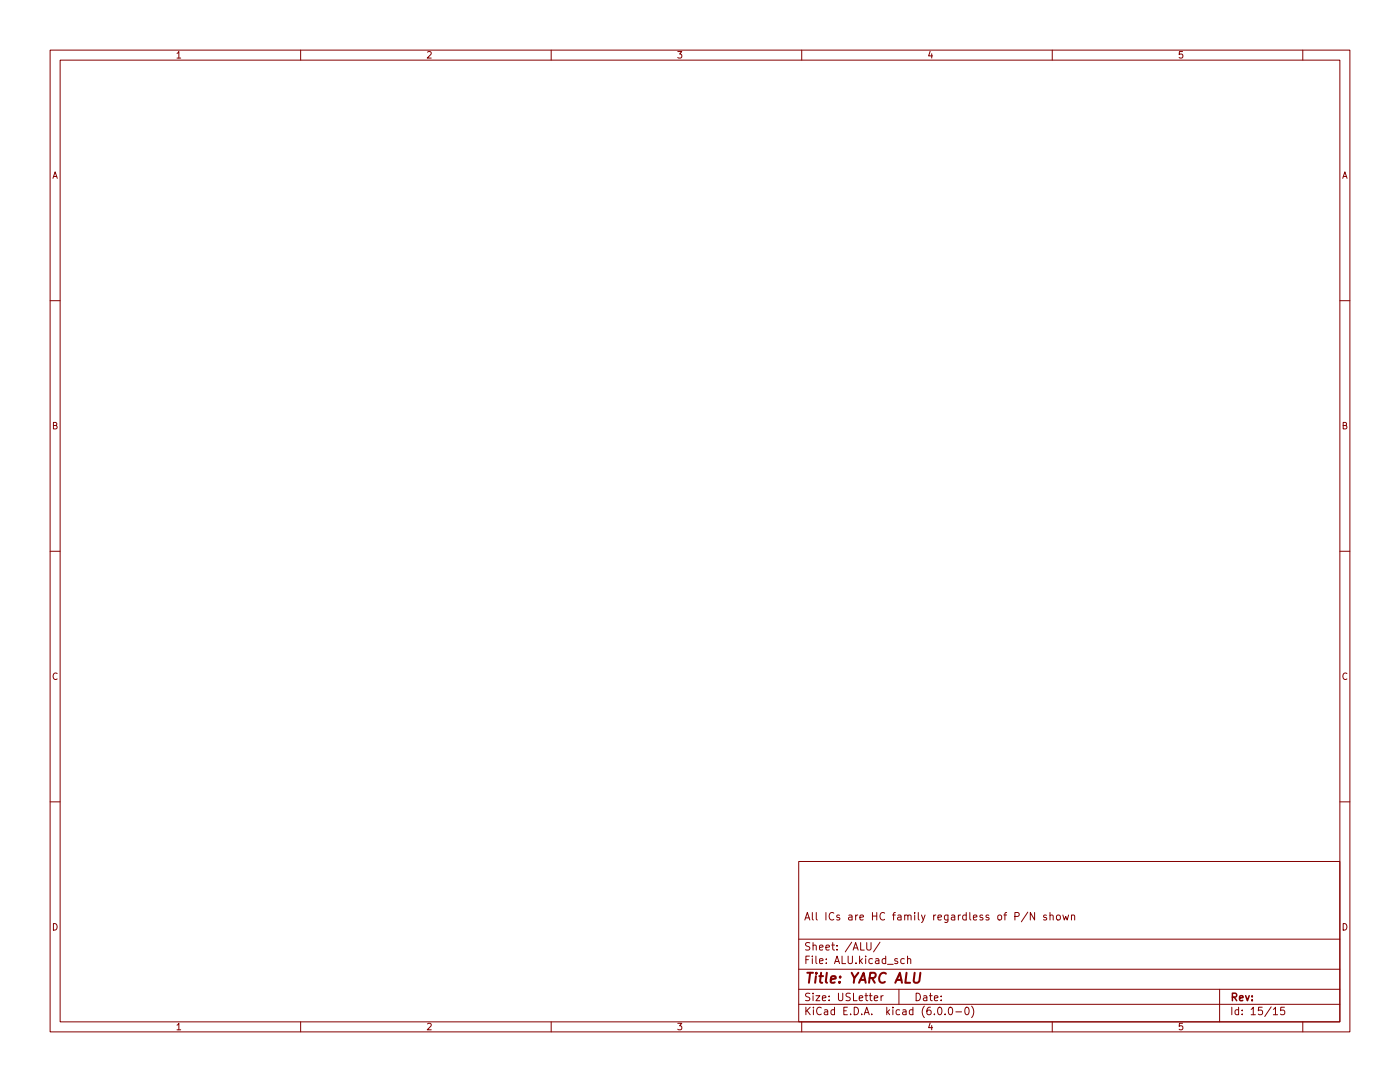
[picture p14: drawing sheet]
<svg xmlns="http://www.w3.org/2000/svg" width="279mm" height="216mm" viewBox="0 0 279 216" stroke-linecap="round" stroke-linejoin="round" font-family="sans-serif">
<defs><g id="words">
<text font-size="2.8" fill="#840000" x="160.4" y="196.2">Title: YARC ALU</text>
<g font-size="2.1" fill="#840000">
<text x="160.4" y="183.6">All ICs are HC family regardless of P/N shown</text>
<text x="160.4" y="189.7">Sheet: /ALU/</text>
<text x="160.4" y="192.4">File: ALU.kicad_sch</text>
<text x="160.4" y="202.5">KiCad E.D.A. kicad (6.0.0-0)</text>
<text x="160.4" y="199.7">Size: USLetter</text>
<text x="182.4" y="199.7">Date:</text>
<text x="245.4" y="199.7">Rev:</text>
<text x="245.4" y="202.5">Id: 15/15</text>
</g>
<g font-size="1.8" fill="#840000">
<text x="35" y="11.6">1</text>
<text x="85" y="11.6">2</text>
<text x="135" y="11.6">3</text>
<text x="185" y="11.6">4</text>
<text x="235" y="11.6">5</text>
<text x="10.3" y="35.6">A</text>
<text x="267.7" y="35.6">A</text>
<text x="10.3" y="85.7">B</text>
<text x="267.7" y="85.7">B</text>
<text x="10.3" y="135.6">C</text>
<text x="267.7" y="135.6">C</text>
<text x="10.3" y="185.7">D</text>
<text x="267.7" y="185.7">D</text>
<text x="35" y="205.6">1</text>
<text x="85" y="205.6">2</text>
<text x="135" y="205.6">3</text>
<text x="185" y="205.6">4</text>
<text x="235" y="205.6">5</text>
</g>
</g></defs>
<g fill="none" stroke="#840000" stroke-width=".2">
<path d="M10 10h259.4v195.9h-259.4zM12 12h255.4v191.9h-255.4zM60 10v2M110 10v2M160 10v2M210 10v2M260 10v2M10 60h2M267.4 60h2M10 110h2M267.4 110h2M10 160h2"/>
<path d="M267.4 160h2M159.4 171.9h108v32h-108zM159.4 197.4h108M159.4 193.4h108M159.4 187.4h108M173 188.1v1.2l.3 .3 .4-.1 .1-.2v-1.2M174.5 199.2l.7-.2-.1-.3h-.4l-.2 .2v.7h.6M175.6 188l-1.3 1.9M175.8 198.7v1M176.3 198.7l-.5 .3M179.4 197.4v3M180.5 191.4l-.5-.1-.2 .3 .1 .6h.6"/>
<path d="M181.1 191.4l.2-.1 .4 .1 .1 .9M181.1 190.8v1.5M205.1 182l-1.3 1.9M206.5 182.1v1.5l-.9-1.5v1.5M208.8 182.6h-.3l-.2 .2v.2l.5 .2v.3h-.5M209.5 182.7l.3-.1h.3l.1 1M209.5 182.1v1.5M210.9 182.7l.2-.1 .4 .1 .1 .6-.1 .2-.4 .1-.2-.2zM212.1 182.6l.3 1 .3-.7 .3 .7 .3-1M213.8 182.7l.2-.1h.4l.1 1M213.8 182.6v1M243.4 197.4v6.5"/>
<path d="M60 203.9v2M110 203.9v2M159.4 200.4h108M160 203.9v2M187.3 201h.2a.8 .8 0 0 1 .5 .7 .8 .8 0 0 1-.5 .8 1 1 0 0 1-.2-1.5zM188.6 202.3v.2M189.5 201h.1a.8 .8 0 0 1 .5 .7 .8 .8 0 0 1-.5 .8 1 1 0 0 1-.1-1.5zM190.8 201.9h1.1M192.8 201h.1a.8 .8 0 0 1 .5 .7 .8 .8 0 0 1-.5 .8 1 1 0 0 1-.1-1.5zM193.9 200.8a1.72 1.72 0 0 1 0 2.2M210 203.9v2M254.1 201.4l.4-.4v1.5"/>
<path d="M254.1 202.5h.9M256.3 201h-.7l-.1 .7 .3-.2 .5 .1 .1 .2-.1 .5-.2 .2-.6-.2M260 203.9v2"/>
</g>
<path d="M182.5 194.1l-.2 1.6 .2 .3a.66 .66 0 0 0 1-.3l.2-1.6" fill="none" stroke="#840000" stroke-width=".4"/>
<use href="#words"/>
</svg>
